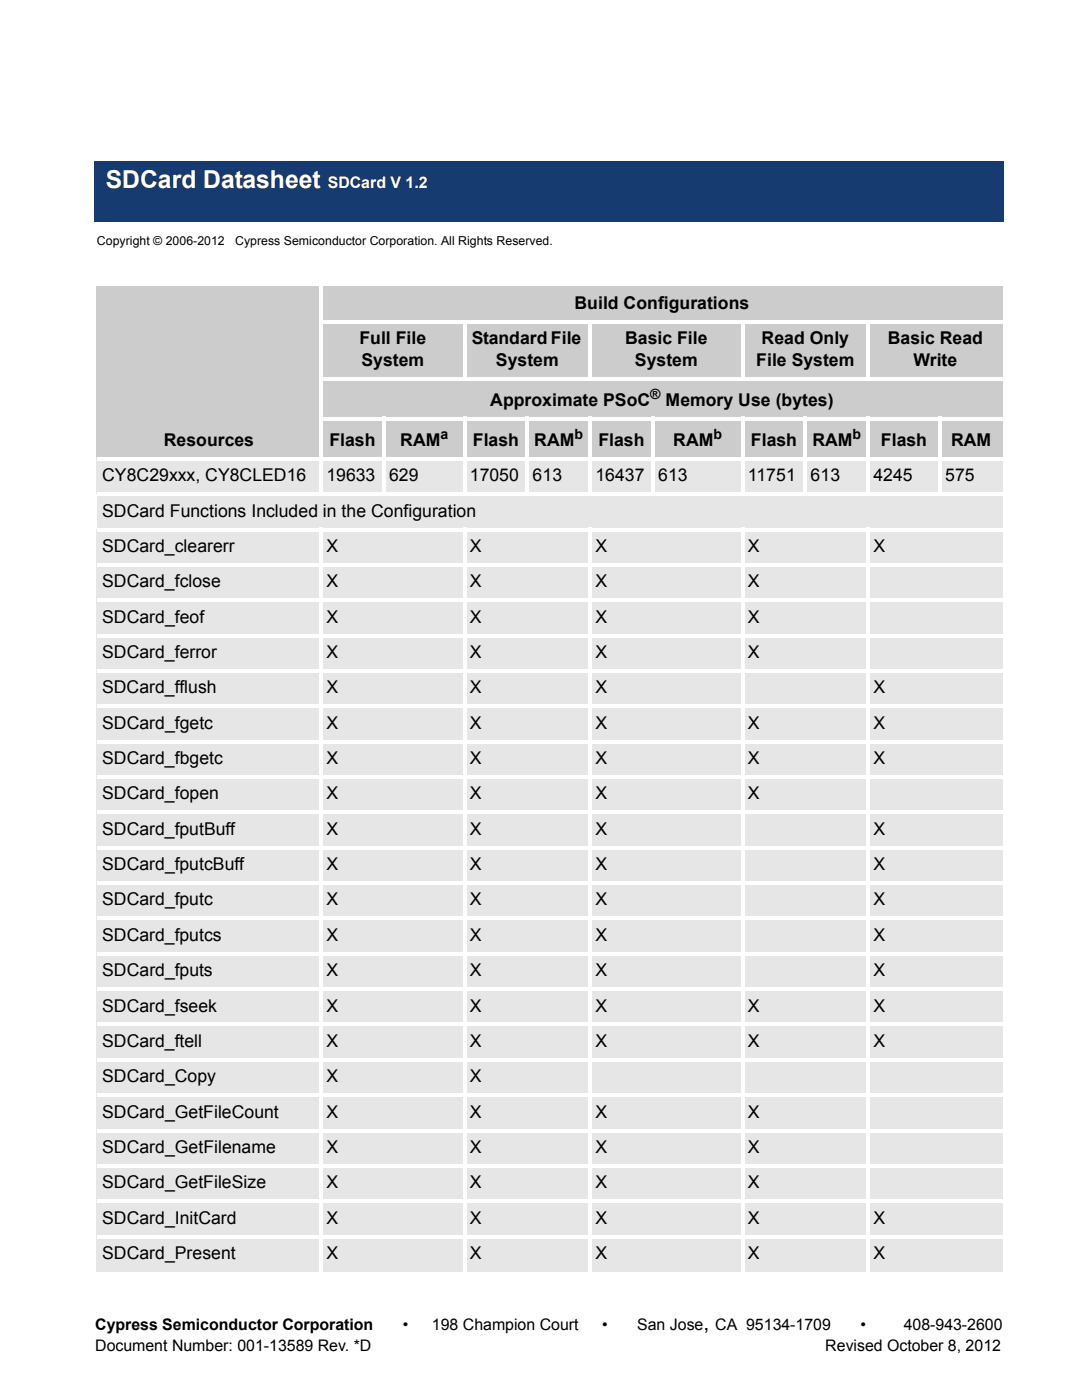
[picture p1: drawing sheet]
<svg xmlns="http://www.w3.org/2000/svg" width="216mm" height="279mm" viewBox="0 0 216 279" stroke-linecap="round" stroke-linejoin="round" font-family="sans-serif">
<defs><g id="words">
<text font-size="4.9" fill="#fff" x="21.1" y="37.6">SDCard Datasheet</text>
<text font-size="4.2" x="140.4" y="265.4">,</text>
<g font-size="3.5">
<text x="114.6" y="61.7">Build Configurations</text>
<text x="71.7" y="68.7">Full File</text>
<text x="94.1" y="68.7">Standard File</text>
<text x="124.7" y="68.7">Basic File</text>
<text x="152" y="68.7">Read Only</text>
<text x="177.1" y="68.7">Basic Read</text>
<text x="72.1" y="73">System</text>
<text x="99" y="73">System</text>
<text x="126.7" y="73">System</text>
<text x="150.9" y="73">File System</text>
<text x="182.3" y="73">Write</text>
<text x="97.8" y="81">Approximate PSoC</text>
<text x="132.8" y="81">Memory Use (bytes)</text>
<text x="32.7" y="89">Resources</text>
<text x="65.7" y="89">Flash</text>
<text x="79.9" y="89">RAM</text>
<text x="94.4" y="89">Flash</text>
<text x="106.6" y="89">RAM</text>
<text x="119.4" y="89">Flash</text>
<text x="134.3" y="89">RAM</text>
<text x="149.8" y="89">Flash</text>
<text x="162.1" y="89">RAM</text>
<text x="175.8" y="89">Flash</text>
<text x="189.8" y="89">RAM</text>
<text x="20.4" y="96">CY8C29xxx, CY8CLED16</text>
<text x="65.1" y="96">19633</text>
<text x="77.7" y="96">629</text>
<text x="93.8" y="96">17050</text>
<text x="106.3" y="96">613</text>
<text x="118.8" y="96">16437</text>
<text x="131.3" y="96">613</text>
<text x="149.2" y="96">11751</text>
<text x="161.8" y="96">613</text>
<text x="174.3" y="96">4245</text>
<text x="188.6" y="96">575</text>
<text x="20.4" y="103.1">SDCard Functions Included in the Configuration</text>
<text x="20.4" y="110.1">SDCard_clearerr</text>
<text x="65.1" y="110.1">X</text>
<text x="93.8" y="110.1">X</text>
<text x="118.8" y="110.1">X</text>
<text x="149.2" y="110.1">X</text>
<text x="174.3" y="110.1">X</text>
<text x="20.4" y="117.2">SDCard_fclose</text>
<text x="65.1" y="117.2">X</text>
<text x="93.8" y="117.2">X</text>
<text x="118.8" y="117.2">X</text>
<text x="149.2" y="117.2">X</text>
<text x="20.4" y="124.2">SDCard_feof</text>
<text x="65.1" y="124.2">X</text>
<text x="93.8" y="124.2">X</text>
<text x="118.8" y="124.2">X</text>
<text x="149.2" y="124.2">X</text>
<text x="20.4" y="131.3">SDCard_ferror</text>
<text x="65.1" y="131.3">X</text>
<text x="93.8" y="131.3">X</text>
<text x="118.8" y="131.3">X</text>
<text x="149.2" y="131.3">X</text>
<text x="20.4" y="138.4">SDCard_fflush</text>
<text x="65.1" y="138.4">X</text>
<text x="93.8" y="138.4">X</text>
<text x="118.8" y="138.4">X</text>
<text x="174.3" y="138.4">X</text>
<text x="20.4" y="145.4">SDCard_fgetc</text>
<text x="65.1" y="145.4">X</text>
<text x="93.8" y="145.4">X</text>
<text x="118.8" y="145.4">X</text>
<text x="149.2" y="145.4">X</text>
<text x="174.3" y="145.4">X</text>
<text x="20.4" y="152.5">SDCard_fbgetc</text>
<text x="65.1" y="152.5">X</text>
<text x="93.8" y="152.5">X</text>
<text x="118.8" y="152.5">X</text>
<text x="149.2" y="152.5">X</text>
<text x="174.3" y="152.5">X</text>
<text x="20.4" y="159.5">SDCard_fopen</text>
<text x="65.1" y="159.5">X</text>
<text x="93.8" y="159.5">X</text>
<text x="118.8" y="159.5">X</text>
<text x="149.2" y="159.5">X</text>
<text x="20.4" y="166.6">SDCard_fputBuff</text>
<text x="65.1" y="166.6">X</text>
<text x="93.8" y="166.6">X</text>
<text x="118.8" y="166.6">X</text>
<text x="174.3" y="166.6">X</text>
<text x="20.4" y="173.7">SDCard_fputcBuff</text>
<text x="65.1" y="173.7">X</text>
<text x="93.8" y="173.7">X</text>
<text x="118.8" y="173.7">X</text>
<text x="174.3" y="173.7">X</text>
<text x="20.4" y="180.7">SDCard_fputc</text>
<text x="65.1" y="180.7">X</text>
<text x="93.8" y="180.7">X</text>
<text x="118.8" y="180.7">X</text>
<text x="174.3" y="180.7">X</text>
<text x="20.4" y="187.7">SDCard_fputcs</text>
<text x="65.1" y="187.7">X</text>
<text x="93.8" y="187.7">X</text>
<text x="118.8" y="187.7">X</text>
<text x="174.3" y="187.7">X</text>
<text x="20.4" y="194.8">SDCard_fputs</text>
<text x="65.1" y="194.8">X</text>
<text x="93.8" y="194.8">X</text>
<text x="118.8" y="194.8">X</text>
<text x="174.3" y="194.8">X</text>
<text x="20.4" y="201.9">SDCard_fseek</text>
<text x="65.1" y="201.9">X</text>
<text x="93.8" y="201.9">X</text>
<text x="118.8" y="201.9">X</text>
<text x="149.2" y="201.9">X</text>
<text x="174.3" y="201.9">X</text>
<text x="20.4" y="208.9">SDCard_ftell</text>
<text x="65.1" y="208.9">X</text>
<text x="93.8" y="208.9">X</text>
<text x="118.8" y="208.9">X</text>
<text x="149.2" y="208.9">X</text>
<text x="174.3" y="208.9">X</text>
<text x="20.4" y="216">SDCard_Copy</text>
<text x="65.1" y="216">X</text>
<text x="93.8" y="216">X</text>
<text x="20.4" y="223">SDCard_GetFileCount</text>
<text x="65.1" y="223">X</text>
<text x="93.8" y="223">X</text>
<text x="118.8" y="223">X</text>
<text x="149.2" y="223">X</text>
<text x="20.4" y="230.1">SDCard_GetFilename</text>
<text x="65.1" y="230.1">X</text>
<text x="93.8" y="230.1">X</text>
<text x="118.8" y="230.1">X</text>
<text x="149.2" y="230.1">X</text>
<text x="20.4" y="237.2">SDCard_GetFileSize</text>
<text x="65.1" y="237.2">X</text>
<text x="93.8" y="237.2">X</text>
<text x="118.8" y="237.2">X</text>
<text x="149.2" y="237.2">X</text>
<text x="20.4" y="244.2">SDCard_InitCard</text>
<text x="65.1" y="244.2">X</text>
<text x="93.8" y="244.2">X</text>
<text x="118.8" y="244.2">X</text>
<text x="149.2" y="244.2">X</text>
<text x="174.3" y="244.2">X</text>
<text x="20.4" y="251.2">SDCard_Present</text>
<text x="65.1" y="251.2">X</text>
<text x="93.8" y="251.2">X</text>
<text x="118.8" y="251.2">X</text>
<text x="149.2" y="251.2">X</text>
<text x="174.3" y="251.2">X</text>
</g>
<text font-size="3.2" fill="#fff" x="65.4" y="37.6">SDCard V 1.2</text>
<g font-size="3.2">
<text x="19" y="265.4">Cypress Semiconductor Corporation</text>
<text x="19" y="269.6">Document Number: 001-13589 Rev. *D</text>
<text x="80.4" y="265.4">•</text>
<text x="86.2" y="265.4">198 Champion Court</text>
<text x="120.2" y="265.4">•</text>
<text x="127.2" y="265.4">San Jose</text>
<text x="142.7" y="265.4">CA 95134-1709</text>
<text x="164.7" y="269.6">Revised October 8, 2012</text>
<text x="171.7" y="265.4">•</text>
<text x="180.3" y="265.4">408-943-2600</text>
</g>
<g font-size="2.8">
<text x="129.8" y="79.6">®</text>
<text x="87.9" y="87.6">a</text>
<text x="114.6" y="87.6">b</text>
<text x="142.4" y="87.6">b</text>
<text x="170.1" y="87.6">b</text>
</g>
<g font-size="2.5">
<text x="19.3" y="49">Copyright © 2006-2012</text>
<text x="46.9" y="49">Cypress Semiconductor Corporation. All Rights Reserved.</text>
</g>
</g></defs>
<path d="M18.8 31.6h181.4v12.7h-181.4z" fill="#163b71"/>
<path d="M18.4 29.3h182.4v2.9h-182.4z" fill="#fff"/>
<g fill="#ccc">
<path d="M19.3 57.2h44.8v34.4h-44.8z"/>
<path d="M64.1 57.2h136v7.1h-136z"/>
<path d="M64.1 64.3h28.6v11.3h-28.6z"/>
<path d="M92.7 64.3h25.1v11.3h-25.1z"/>
<path d="M117.8 64.3h30.4v11.3h-30.4z"/>
<path d="M148.2 64.3h25v11.3h-25z"/>
<path d="M173.2 64.3h26.9v11.3h-26.9z"/>
<path d="M64.1 75.6h136v8h-136z"/>
<path d="M64.1 83.6h12.5v8h-12.5z"/>
<path d="M76.6 83.6h16.1v8h-16.1z"/>
<path d="M92.7 83.6h12.5v8h-12.5z"/>
<path d="M105.2 83.6h12.6v8h-12.6z"/>
<path d="M117.8 83.6h12.5v8h-12.5z"/>
<path d="M130.3 83.6h17.9v8h-17.9z"/>
<path d="M148.2 83.6h12.5v8h-12.5z"/>
<path d="M160.7 83.6h12.5v8h-12.5z"/>
<path d="M173.2 83.6h14.3v8h-14.3z"/>
<path d="M187.5 83.6h12.6v8h-12.6z"/>
</g>
<g fill="#e6e6e6">
<path d="M19.3 91.6h44.8v7h-44.8z"/>
<path d="M64.1 91.6h12.5v7h-12.5z"/>
<path d="M76.6 91.6h16.1v7h-16.1z"/>
<path d="M92.7 91.6h12.5v7h-12.5z"/>
<path d="M105.2 91.6h12.6v7h-12.6z"/>
<path d="M117.8 91.6h12.5v7h-12.5z"/>
<path d="M130.3 91.6h17.9v7h-17.9z"/>
<path d="M148.2 91.6h12.5v7h-12.5z"/>
<path d="M160.7 91.6h12.5v7h-12.5z"/>
<path d="M173.2 91.6h14.3v7h-14.3z"/>
<path d="M187.5 91.6h12.6v7h-12.6z"/>
<path d="M19.3 98.6h180.8v7.1h-180.8z"/>
<path d="M19.3 105.7h44.8v7h-44.8z"/>
<path d="M64.1 105.7h28.6v7h-28.6z"/>
<path d="M92.7 105.7h25.1v7h-25.1z"/>
<path d="M117.8 105.7h30.4v7h-30.4z"/>
<path d="M148.2 105.7h25v7h-25z"/>
<path d="M173.2 105.7h26.9v7h-26.9z"/>
<path d="M19.3 112.7h44.8v7.1h-44.8z"/>
<path d="M64.1 112.7h28.6v7.1h-28.6z"/>
<path d="M92.7 112.7h25.1v7.1h-25.1z"/>
<path d="M117.8 112.7h30.4v7.1h-30.4z"/>
<path d="M148.2 112.7h25v7.1h-25z"/>
<path d="M173.2 112.7h26.9v7.1h-26.9z"/>
<path d="M19.3 119.8h44.8v7h-44.8z"/>
<path d="M64.1 119.8h28.6v7h-28.6z"/>
<path d="M92.7 119.8h25.1v7h-25.1z"/>
<path d="M117.8 119.8h30.4v7h-30.4z"/>
<path d="M148.2 119.8h25v7h-25z"/>
<path d="M173.2 119.8h26.9v7h-26.9z"/>
<path d="M19.3 126.8h44.8v7.1h-44.8z"/>
<path d="M64.1 126.8h28.6v7.1h-28.6z"/>
<path d="M92.7 126.8h25.1v7.1h-25.1z"/>
<path d="M117.8 126.8h30.4v7.1h-30.4z"/>
<path d="M148.2 126.8h25v7.1h-25z"/>
<path d="M173.2 126.8h26.9v7.1h-26.9z"/>
<path d="M19.3 133.9h44.8v7h-44.8z"/>
<path d="M64.1 133.9h28.6v7h-28.6z"/>
<path d="M92.7 133.9h25.1v7h-25.1z"/>
<path d="M117.8 133.9h30.4v7h-30.4z"/>
<path d="M148.2 133.9h25v7h-25z"/>
<path d="M173.2 133.9h26.9v7h-26.9z"/>
<path d="M19.3 140.9h44.8v7.1h-44.8z"/>
<path d="M64.1 140.9h28.6v7.1h-28.6z"/>
<path d="M92.7 140.9h25.1v7.1h-25.1z"/>
<path d="M117.8 140.9h30.4v7.1h-30.4z"/>
<path d="M148.2 140.9h25v7.1h-25z"/>
<path d="M173.2 140.9h26.9v7.1h-26.9z"/>
<path d="M19.3 148h44.8v7.1h-44.8z"/>
<path d="M64.1 148h28.6v7.1h-28.6z"/>
<path d="M92.7 148h25.1v7.1h-25.1z"/>
<path d="M117.8 148h30.4v7.1h-30.4z"/>
<path d="M148.2 148h25v7.1h-25z"/>
<path d="M173.2 148h26.9v7.1h-26.9z"/>
<path d="M19.3 155.1h44.8v7h-44.8z"/>
<path d="M64.1 155.1h28.6v7h-28.6z"/>
<path d="M92.7 155.1h25.1v7h-25.1z"/>
<path d="M117.8 155.1h30.4v7h-30.4z"/>
<path d="M148.2 155.1h25v7h-25z"/>
<path d="M173.2 155.1h26.9v7h-26.9z"/>
<path d="M19.3 162.1h44.8v7.1h-44.8z"/>
<path d="M64.1 162.1h28.6v7.1h-28.6z"/>
<path d="M92.7 162.1h25.1v7.1h-25.1z"/>
<path d="M117.8 162.1h30.4v7.1h-30.4z"/>
<path d="M148.2 162.1h25v7.1h-25z"/>
<path d="M173.2 162.1h26.9v7.1h-26.9z"/>
<path d="M19.3 169.2h44.8v7h-44.8z"/>
<path d="M64.1 169.2h28.6v7h-28.6z"/>
<path d="M92.7 169.2h25.1v7h-25.1z"/>
<path d="M117.8 169.2h30.4v7h-30.4z"/>
<path d="M148.2 169.2h25v7h-25z"/>
<path d="M173.2 169.2h26.9v7h-26.9z"/>
<path d="M19.3 176.2h44.8v7.1h-44.8z"/>
<path d="M64.1 176.2h28.6v7.1h-28.6z"/>
<path d="M92.7 176.2h25.1v7.1h-25.1z"/>
<path d="M117.8 176.2h30.4v7.1h-30.4z"/>
<path d="M148.2 176.2h25v7.1h-25z"/>
<path d="M173.2 176.2h26.9v7.1h-26.9z"/>
<path d="M19.3 183.3h44.8v7h-44.8z"/>
<path d="M64.1 183.3h28.6v7h-28.6z"/>
<path d="M92.7 183.3h25.1v7h-25.1z"/>
<path d="M117.8 183.3h30.4v7h-30.4z"/>
<path d="M148.2 183.3h25v7h-25z"/>
<path d="M173.2 183.3h26.9v7h-26.9z"/>
<path d="M19.3 190.3h44.8v7.1h-44.8z"/>
<path d="M64.1 190.3h28.6v7.1h-28.6z"/>
<path d="M92.7 190.3h25.1v7.1h-25.1z"/>
<path d="M117.8 190.3h30.4v7.1h-30.4z"/>
<path d="M148.2 190.3h25v7.1h-25z"/>
<path d="M173.2 190.3h26.9v7.1h-26.9z"/>
<path d="M19.3 197.4h44.8v7h-44.8z"/>
<path d="M64.1 197.4h28.6v7h-28.6z"/>
<path d="M92.7 197.4h25.1v7h-25.1z"/>
<path d="M117.8 197.4h30.4v7h-30.4z"/>
<path d="M148.2 197.4h25v7h-25z"/>
<path d="M173.2 197.4h26.9v7h-26.9z"/>
<path d="M19.3 204.4h44.8v7.1h-44.8z"/>
<path d="M64.1 204.4h28.6v7.1h-28.6z"/>
<path d="M92.7 204.4h25.1v7.1h-25.1z"/>
<path d="M117.8 204.4h30.4v7.1h-30.4z"/>
<path d="M148.2 204.4h25v7.1h-25z"/>
<path d="M173.2 204.4h26.9v7.1h-26.9z"/>
<path d="M19.3 211.5h44.8v7.1h-44.8z"/>
<path d="M64.1 211.5h28.6v7.1h-28.6z"/>
<path d="M92.7 211.5h25.1v7.1h-25.1z"/>
<path d="M117.8 211.5h30.4v7.1h-30.4z"/>
<path d="M148.2 211.5h25v7.1h-25z"/>
<path d="M173.2 211.5h26.9v7.1h-26.9z"/>
<path d="M19.3 218.6h44.8v7h-44.8z"/>
<path d="M64.1 218.6h28.6v7h-28.6z"/>
<path d="M92.7 218.6h25.1v7h-25.1z"/>
<path d="M117.8 218.6h30.4v7h-30.4z"/>
<path d="M148.2 218.6h25v7h-25z"/>
<path d="M173.2 218.6h26.9v7h-26.9z"/>
<path d="M19.3 225.6h44.8v7.1h-44.8z"/>
<path d="M64.1 225.6h28.6v7.1h-28.6z"/>
<path d="M92.7 225.6h25.1v7.1h-25.1z"/>
<path d="M117.8 225.6h30.4v7.1h-30.4z"/>
<path d="M148.2 225.6h25v7.1h-25z"/>
<path d="M173.2 225.6h26.9v7.1h-26.9z"/>
<path d="M19.3 232.7h44.8v7h-44.8z"/>
<path d="M64.1 232.7h28.6v7h-28.6z"/>
<path d="M92.7 232.7h25.1v7h-25.1z"/>
<path d="M117.8 232.7h30.4v7h-30.4z"/>
<path d="M148.2 232.7h25v7h-25z"/>
<path d="M173.2 232.7h26.9v7h-26.9z"/>
<path d="M19.3 239.7h44.8v7.1h-44.8z"/>
<path d="M64.1 239.7h28.6v7.1h-28.6z"/>
<path d="M92.7 239.7h25.1v7.1h-25.1z"/>
<path d="M117.8 239.7h30.4v7.1h-30.4z"/>
<path d="M148.2 239.7h25v7.1h-25z"/>
<path d="M173.2 239.7h26.9v7.1h-26.9z"/>
<path d="M19.3 246.8h44.8v7.1h-44.8z"/>
<path d="M64.1 246.8h28.6v7.1h-28.6z"/>
<path d="M92.7 246.8h25.1v7.1h-25.1z"/>
<path d="M117.8 246.8h30.4v7.1h-30.4z"/>
<path d="M148.2 246.8h25v7.1h-25z"/>
<path d="M173.2 246.8h26.9v7.1h-26.9z"/>
</g>
<g fill="#fff">
<path d="M63.7 57.2h.7v41.8h-.7z"/>
<path d="M63.7 105.3h.7v148.6h-.7z"/>
<path d="M76.3 83.2h.7v15.8h-.7z"/>
<path d="M92.4 63.9h.7v12h-.7z"/>
<path d="M92.4 83.2h.7v15.8h-.7z"/>
<path d="M92.4 105.3h.7v148.6h-.7z"/>
<path d="M104.9 83.2h.7v15.8h-.7z"/>
<path d="M117.4 63.9h.7v12h-.7z"/>
<path d="M117.4 83.2h.7v15.8h-.7z"/>
<path d="M117.4 105.3h.7v148.6h-.7z"/>
<path d="M129.9 83.2h.7v15.8h-.7z"/>
<path d="M147.8 63.9h.7v12h-.7z"/>
<path d="M147.8 83.2h.7v15.8h-.7z"/>
<path d="M147.8 105.3h.7v148.6h-.7z"/>
<path d="M160.4 83.2h.7v15.8h-.7z"/>
<path d="M172.9 63.9h.7v12h-.7z"/>
<path d="M172.9 83.2h.7v15.8h-.7z"/>
<path d="M172.9 105.3h.7v148.6h-.7z"/>
<path d="M187.2 83.2h.7v15.8h-.7z"/>
<path d="M63.7 63.9h136.4v.7h-136.4z"/>
<path d="M63.7 75.2h136.4v.7h-136.4z"/>
<path d="M63.7 83.2h136.4v.7h-136.4z"/>
<path d="M19.3 91.2h180.8v.7h-180.8z"/>
<path d="M19.3 98.3h180.8v.7h-180.8z"/>
<path d="M19.3 105.3h180.8v.7h-180.8z"/>
<path d="M19.3 112.4h180.8v.7h-180.8z"/>
<path d="M19.3 119.4h180.8v.7h-180.8z"/>
<path d="M19.3 126.5h180.8v.7h-180.8z"/>
<path d="M19.3 133.6h180.8v.7h-180.8z"/>
<path d="M19.3 140.6h180.8v.7h-180.8z"/>
<path d="M19.3 147.7h180.8v.7h-180.8z"/>
<path d="M19.3 154.7h180.8v.7h-180.8z"/>
<path d="M19.3 161.8h180.8v.7h-180.8z"/>
<path d="M19.3 168.8h180.8v.7h-180.8z"/>
<path d="M19.3 175.9h180.8v.7h-180.8z"/>
<path d="M19.3 182.9h180.8v.7h-180.8z"/>
<path d="M19.3 190h180.8v.7h-180.8z"/>
<path d="M19.3 197.1h180.8v.7h-180.8z"/>
<path d="M19.3 204.1h180.8v.7h-180.8z"/>
<path d="M19.3 211.2h180.8v.7h-180.8z"/>
<path d="M19.3 218.2h180.8v.7h-180.8z"/>
<path d="M19.3 225.3h180.8v.7h-180.8z"/>
<path d="M19.3 232.3h180.8v.7h-180.8z"/>
<path d="M19.3 239.4h180.8v.7h-180.8z"/>
<path d="M19.3 246.4h180.8v.7h-180.8z"/>
</g>
<use href="#words"/>
</svg>
